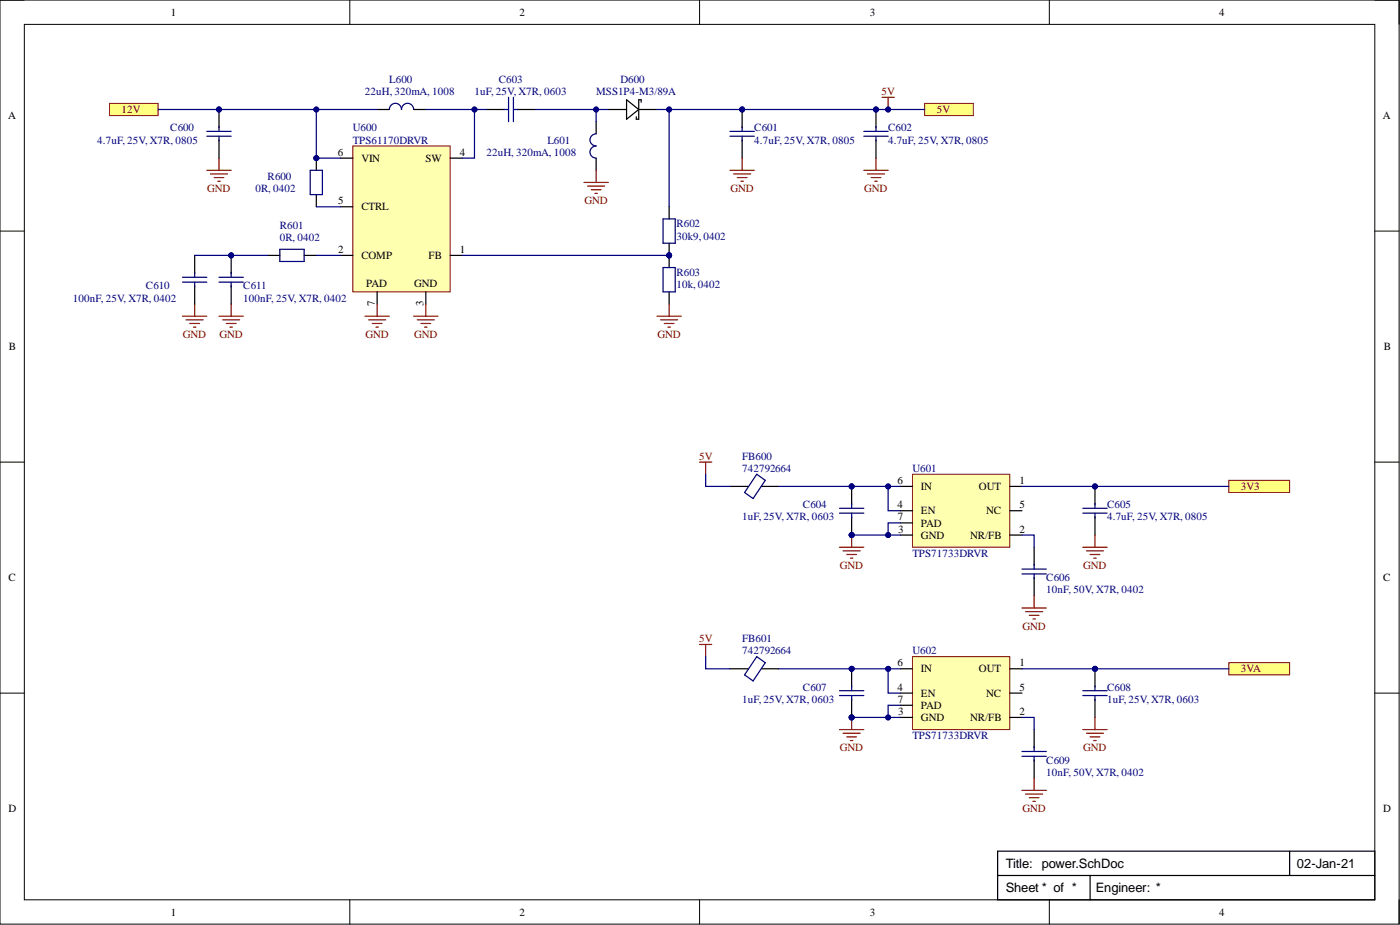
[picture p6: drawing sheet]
<svg xmlns="http://www.w3.org/2000/svg" width="292mm" height="193mm" viewBox="0 0 292 193" stroke-linecap="round" stroke-linejoin="round" font-family="sans-serif">
<defs><g id="words">
<g font-size="2.7">
<text x="209.8" y="181">Title: power.SchDoc</text>
<text x="270.6" y="181">02-Jan-21</text>
<text x="209.8" y="186">Sheet * of *</text>
<text x="228.6" y="186">Engineer: *</text>
</g>
<g font-size="2.3">
<text x="35.6" y="3.3">1</text>
<text x="108.4" y="3.3">2</text>
<text x="181.5" y="3.3">3</text>
<text x="254.3" y="3.3">4</text>
<text x="1.7" y="24.9">A</text>
<text x="288.5" y="24.9">A</text>
<text x="70.5" y="32.5">6</text>
<text x="75.4" y="33.7">VIN</text>
<text x="88.8" y="33.7">SW</text>
<text x="96" y="32.5">4</text>
<text x="70.6" y="42.6">5</text>
<text x="75.4" y="43.9">CTRL</text>
<text x="70.6" y="52.8">2</text>
<text x="96" y="52.8">1</text>
<text x="75.4" y="54">COMP</text>
<text x="76.4" y="59.9">PAD</text>
<text x="86.4" y="59.9">GND</text>
<text x="89.4" y="54">FB</text>
<text x="78.2" y="63.9" transform="rotate(-90 78.2 63.9)">7</text>
<text x="88.3" y="63.8" transform="rotate(-90 88.3 63.8)">3</text>
<text x="1.9" y="73.1">B</text>
<text x="288.7" y="73.1">B</text>
<text x="187.3" y="101">6</text>
<text x="212.7" y="101">1</text>
<text x="187.3" y="106">4</text>
<text x="192.2" y="107.3">EN</text>
<text x="192.2" y="102.2">IN</text>
<text x="204.3" y="102.2">OUT</text>
<text x="205.8" y="107.3">NC</text>
<text x="212.7" y="106">5</text>
<text x="187.3" y="108.6">7</text>
<text x="187.4" y="111.1">3</text>
<text x="192.2" y="112.4">GND</text>
<text x="192.2" y="109.8">PAD</text>
<text x="202.4" y="112.4">NR/FB</text>
<text x="212.7" y="111.1">2</text>
<text x="1.8" y="121.3">C</text>
<text x="288.6" y="121.3">C</text>
<text x="187.3" y="139">6</text>
<text x="192.2" y="140.3">IN</text>
<text x="204.3" y="140.3">OUT</text>
<text x="212.7" y="139">1</text>
<text x="187.3" y="144.1">4</text>
<text x="187.3" y="146.6">7</text>
<text x="187.4" y="149.2">3</text>
<text x="192.2" y="145.4">EN</text>
<text x="192.2" y="147.9">PAD</text>
<text x="205.8" y="145.4">NC</text>
<text x="212.7" y="149.2">2</text>
<text x="212.7" y="144.1">5</text>
<text x="192.2" y="150.4">GND</text>
<text x="202.4" y="150.4">NR/FB</text>
<text x="1.8" y="169.5">D</text>
<text x="288.6" y="169.5">D</text>
<text x="35.6" y="191">1</text>
<text x="108.4" y="191">2</text>
<text x="181.5" y="191">3</text>
<text x="254.3" y="191">4</text>
</g>
<g font-size="2.3" fill="#000080">
<text x="81.2" y="17.3">L600</text>
<text x="104.1" y="17.3">C603</text>
<text x="129.5" y="17.3">D600</text>
<text x="76.2" y="19.8">22uH, 320mA, 1008</text>
<text x="99" y="19.8">1uF, 25V, X7R, 0603</text>
<text x="124.4" y="19.8">MSS1P4-M3/89A</text>
<text x="20.3" y="29.9">4.7uF, 25V, X7R, 0805</text>
<text x="35.5" y="27.4">C600</text>
<text x="73.6" y="27.4">U600</text>
<text x="73.6" y="29.9">TPS61170DRVR</text>
<text x="114.2" y="29.9">L601</text>
<text x="157.4" y="27.4">C601</text>
<text x="157.4" y="29.9">4.7uF, 25V, X7R, 0805</text>
<text x="185.3" y="27.4">C602</text>
<text x="185.3" y="29.9">4.7uF, 25V, X7R, 0805</text>
<text x="101.5" y="32.5">22uH, 320mA, 1008</text>
<text x="53.3" y="40.1">0R, 0402</text>
<text x="55.8" y="37.6">R600</text>
<text x="58.4" y="47.7">R601</text>
<text x="141.1" y="47.4">R602</text>
<text x="58.4" y="50.2">0R, 0402</text>
<text x="141.1" y="50">30k9, 0402</text>
<text x="141.1" y="57.6">R603</text>
<text x="15.2" y="62.9">100nF, 25V, X7R, 0402</text>
<text x="30.5" y="60.4">C610</text>
<text x="50.8" y="60.4">C611</text>
<text x="50.8" y="62.9">100nF, 25V, X7R, 0402</text>
<text x="141.1" y="60.1">10k, 0402</text>
<text x="154.8" y="95.9">FB600</text>
<text x="154.8" y="98.4">742792664</text>
<text x="190.4" y="98.4">U601</text>
<text x="167.5" y="106">C604</text>
<text x="231" y="106">C605</text>
<text x="154.8" y="108.6">1uF, 25V, X7R, 0603</text>
<text x="231" y="108.6">4.7uF, 25V, X7R, 0805</text>
<text x="190.4" y="116.2">TPS71733DRVR</text>
<text x="218.3" y="121.3">C606</text>
<text x="218.3" y="123.8">10nF, 50V, X7R, 0402</text>
<text x="154.8" y="133.9">FB601</text>
<text x="154.8" y="136.5">742792664</text>
<text x="190.4" y="136.5">U602</text>
<text x="154.8" y="146.6">1uF, 25V, X7R, 0603</text>
<text x="167.5" y="144.1">C607</text>
<text x="231" y="144.1">C608</text>
<text x="231" y="146.6">1uF, 25V, X7R, 0603</text>
<text x="190.4" y="154.2">TPS71733DRVR</text>
<text x="218.3" y="159.3">C609</text>
<text x="218.3" y="161.8">10nF, 50V, X7R, 0402</text>
</g>
<g font-size="2.3" fill="#800000">
<text x="25.4" y="23.6">12V</text>
<text x="184" y="19.8">5V</text>
<text x="195.5" y="23.6">5V</text>
<text x="43.2" y="40.1">GND</text>
<text x="152.4" y="40.1">GND</text>
<text x="180.3" y="40.1">GND</text>
<text x="121.9" y="42.6">GND</text>
<text x="38.2" y="70.5">GND</text>
<text x="45.8" y="70.5">GND</text>
<text x="76.2" y="70.5">GND</text>
<text x="86.4" y="70.5">GND</text>
<text x="137.2" y="70.5">GND</text>
<text x="145.9" y="95.9">5V</text>
<text x="258.9" y="102.2">3V3</text>
<text x="175.2" y="118.7">GND</text>
<text x="226" y="118.7">GND</text>
<text x="213.3" y="131.4">GND</text>
<text x="145.9" y="133.9">5V</text>
<text x="258.9" y="140.3">3VA</text>
<text x="175.2" y="156.8">GND</text>
<text x="226" y="156.8">GND</text>
<text x="213.3" y="169.5">GND</text>
</g>
</g></defs>
<g fill="none" stroke="#000" stroke-width=".21">
<path d="M0 0h291.9v192.8h-291.9zM0 0h5.1M5.1 5.1h281.7v182.6h-281.7zM73 0v5.1M146 0v5.1M218.9 0v5.1M286.8 0h5.1v5.1M0 48.2h5.1M286.8 48.2h5.1M0 96.4h5.1M286.8 96.4h5.1M0 144.6h5.1"/>
<path d="M286.8 144.6h5.1M73 187.7v5.1M146 187.7v5.1M218.9 187.7v5.1M291.9 187.7v5.1"/>
</g>
<path d="M208.2 177.6h78.6v10.1h-78.6zM269.1 177.6v5M208.2 182.6h78.6M227.4 182.6v5.1" fill="none" stroke="#000" stroke-width=".25"/>
<path d="M190.4 98.9h20.3v15.3h-20.3z" fill-rule="evenodd" fill="#ffffb0"/>
<path d="M190.4 98.9h20.3v15.3h-20.3z" fill="none" stroke="#800000" stroke-width=".21"/>
<path d="M187.8 101.5h2.6M187.8 111.6h2.6M187.8 106.5h2.6M187.8 109.1h2.6M210.7 101.5h2.5M210.7 111.6h2.5M210.7 106.5h2.5M215.8 114.2v3.8M215.8 120.5v3.8" fill="none" stroke="#000" stroke-width=".25"/>
<path d="M213.2 118.7h5.1M213.2 119.7h5.1M215.8 117.7v1M215.8 119.7v1.1" fill="none" stroke="#006" stroke-width=".25"/>
<circle cx="228.5" cy="101.5" r=".51" fill="#000080"/>
<circle cx="228.5" cy="101.5" r=".51" fill="none" stroke="#000080" stroke-width=".21"/>
<path d="M228.5 101.5v3.8" fill="none" stroke="#000" stroke-width=".25"/>
<circle cx="228.5" cy="101.5" r=".51" fill="#000080"/>
<circle cx="228.5" cy="101.5" r=".51" fill="none" stroke="#000080" stroke-width=".21"/>
<path d="M228.5 107.8v3.8" fill="none" stroke="#000" stroke-width=".25"/>
<path d="M225.9 106h5.1M225.9 107.1h5.1M228.5 105v1M228.5 107.1v1" fill="none" stroke="#006" stroke-width=".25"/>
<g fill="none" stroke="#800000" stroke-width=".25">
<path d="M175.2 114.2h5M175.9 114.9h3.6M176.7 115.7h2M177.4 116.4h.5M177.7 111.6v2.6M225.9 114.2h5.1M226.7 114.9h3.5M227.4 115.7h2.1M228.2 116.4h.5M228.5 111.6v2.6M213.2 126.8h5.1M214 127.6h3.5"/>
<path d="M214.8 128.4h2M215.5 129.1h.5M215.8 124.3v2.5"/>
</g>
<circle cx="177.7" cy="111.6" r=".51" fill="#000080"/>
<circle cx="177.7" cy="111.6" r=".51" fill="none" stroke="#000080" stroke-width=".21"/>
<path d="M256.4 100.2h12.7v2.5h-12.7z" fill-rule="evenodd" fill="#ffff80"/>
<path d="M256.4 100.2h12.7v2.5h-12.7z" fill="none" stroke="#800000" stroke-width=".21"/>
<path d="M152.3 101.5h3.8M158.9 101.5h3.6" fill="none" stroke="#000" stroke-width=".25"/>
<path d="M157.9 98.9l1.8 1.3-2.6 3.8-1.7-1.3z" fill="none" stroke="#006" stroke-width=".25"/>
<circle cx="228.5" cy="139.5" r=".51" fill="#000080"/>
<circle cx="228.5" cy="139.5" r=".51" fill="none" stroke="#000080" stroke-width=".21"/>
<path d="M228.5 139.5v3.8" fill="none" stroke="#000" stroke-width=".25"/>
<circle cx="228.5" cy="139.5" r=".51" fill="#000080"/>
<circle cx="228.5" cy="139.5" r=".51" fill="none" stroke="#000080" stroke-width=".21"/>
<path d="M228.5 145.9v3.8" fill="none" stroke="#000" stroke-width=".25"/>
<path d="M225.9 144.1h5.1M225.9 145.1h5.1M228.5 143.1v1M228.5 145.1v1" fill="none" stroke="#006" stroke-width=".25"/>
<path d="M146 96.4h2.5M147.2 96.4v2.5" fill="none" stroke="#800000" stroke-width=".25"/>
<circle cx="177.7" cy="101.5" r=".51" fill="#000080"/>
<circle cx="177.7" cy="101.5" r=".51" fill="none" stroke="#000080" stroke-width=".21"/>
<circle cx="177.7" cy="111.6" r=".51" fill="#000080"/>
<circle cx="177.7" cy="111.6" r=".51" fill="none" stroke="#000080" stroke-width=".21"/>
<path d="M177.7 101.5v3.8" fill="none" stroke="#000" stroke-width=".25"/>
<circle cx="177.7" cy="101.5" r=".51" fill="#000080"/>
<circle cx="177.7" cy="101.5" r=".51" fill="none" stroke="#000080" stroke-width=".21"/>
<path d="M177.7 107.8v3.8" fill="none" stroke="#000" stroke-width=".25"/>
<circle cx="177.7" cy="111.6" r=".51" fill="#000080"/>
<circle cx="177.7" cy="111.6" r=".51" fill="none" stroke="#000080" stroke-width=".21"/>
<path d="M175.2 106h5M175.2 107.1h5M177.7 105v1M177.7 107.1v1" fill="none" stroke="#006" stroke-width=".25"/>
<path d="M190.4 137h20.3v15.2h-20.3z" fill-rule="evenodd" fill="#ffffb0"/>
<path d="M190.4 137h20.3v15.2h-20.3z" fill="none" stroke="#800000" stroke-width=".21"/>
<path d="M187.8 139.5h2.6M210.7 139.5h2.5M187.8 149.7h2.6M187.8 144.6h2.6M187.8 147.1h2.6M210.7 149.7h2.5M210.7 144.6h2.5M215.8 152.2v3.8M215.8 158.5v3.8" fill="none" stroke="#000" stroke-width=".25"/>
<path d="M213.2 156.8h5.1M213.2 157.8h5.1M215.8 155.8v1M215.8 157.8v1" fill="none" stroke="#006" stroke-width=".25"/>
<g fill="none" stroke="#800000" stroke-width=".25">
<path d="M175.2 152.2h5M175.9 153h3.6M176.7 153.7h2M177.4 154.5h.5M177.7 149.7v2.5M225.9 152.2h5.1M226.7 153h3.5M227.4 153.7h2.1M228.2 154.5h.5M228.5 149.7v2.5M213.2 164.9h5.1M214 165.6h3.5"/>
<path d="M214.8 166.4h2M215.5 167.2h.5M215.8 162.3v2.6"/>
</g>
<circle cx="177.7" cy="149.7" r=".51" fill="#000080"/>
<circle cx="177.7" cy="149.7" r=".51" fill="none" stroke="#000080" stroke-width=".21"/>
<path d="M256.4 138.3h12.7v2.5h-12.7z" fill-rule="evenodd" fill="#ffff80"/>
<path d="M256.4 138.3h12.7v2.5h-12.7z" fill="none" stroke="#800000" stroke-width=".21"/>
<path d="M152.3 139.5h3.8M158.9 139.5h3.6" fill="none" stroke="#000" stroke-width=".25"/>
<path d="M157.9 137l1.8 1.3-2.6 3.8-1.7-1.3z" fill="none" stroke="#006" stroke-width=".25"/>
<path d="M146 134.4h2.5M147.2 134.4v2.6" fill="none" stroke="#800000" stroke-width=".25"/>
<circle cx="177.7" cy="139.5" r=".51" fill="#000080"/>
<circle cx="177.7" cy="139.5" r=".51" fill="none" stroke="#000080" stroke-width=".21"/>
<circle cx="177.7" cy="149.7" r=".51" fill="#000080"/>
<circle cx="177.7" cy="149.7" r=".51" fill="none" stroke="#000080" stroke-width=".21"/>
<path d="M177.7 139.5v3.8" fill="none" stroke="#000" stroke-width=".25"/>
<circle cx="177.7" cy="139.5" r=".51" fill="#000080"/>
<circle cx="177.7" cy="139.5" r=".51" fill="none" stroke="#000080" stroke-width=".21"/>
<path d="M177.7 145.9v3.8" fill="none" stroke="#000" stroke-width=".25"/>
<circle cx="177.7" cy="149.7" r=".51" fill="#000080"/>
<circle cx="177.7" cy="149.7" r=".51" fill="none" stroke="#000080" stroke-width=".21"/>
<path d="M175.2 144.1h5M175.2 145.1h5M177.7 143.1v1M177.7 145.1v1" fill="none" stroke="#006" stroke-width=".25"/>
<circle cx="154.8" cy="22.8" r=".51" fill="#000080"/>
<circle cx="154.8" cy="22.8" r=".51" fill="none" stroke="#000080" stroke-width=".21"/>
<path d="M154.8 22.8v3.8" fill="none" stroke="#000" stroke-width=".25"/>
<circle cx="154.8" cy="22.8" r=".51" fill="#000080"/>
<circle cx="154.8" cy="22.8" r=".51" fill="none" stroke="#000080" stroke-width=".21"/>
<path d="M154.8 29.2v3.8" fill="none" stroke="#000" stroke-width=".25"/>
<path d="M152.3 27.4h5.1M152.3 28.4h5.1M154.8 26.4v1M154.8 28.4v1" fill="none" stroke="#006" stroke-width=".25"/>
<circle cx="45.7" cy="22.8" r=".51" fill="#000080"/>
<circle cx="45.7" cy="22.8" r=".51" fill="none" stroke="#000080" stroke-width=".21"/>
<path d="M45.7 22.8v3.8" fill="none" stroke="#000" stroke-width=".25"/>
<circle cx="45.7" cy="22.8" r=".51" fill="#000080"/>
<circle cx="45.7" cy="22.8" r=".51" fill="none" stroke="#000080" stroke-width=".21"/>
<path d="M45.7 29.2v3.8" fill="none" stroke="#000" stroke-width=".25"/>
<path d="M43.2 27.4h5M43.2 28.4h5M45.7 26.4v1M45.7 28.4v1" fill="none" stroke="#006" stroke-width=".25"/>
<path d="M43.2 35.5h5M43.9 36.3h3.6M44.7 37h2M45.4 37.8h.5M45.7 33v2.5M152.3 35.5h5.1M153.1 36.3h3.5M153.8 37h2.1M154.6 37.8h.5M154.8 33v2.5" fill="none" stroke="#800000" stroke-width=".25"/>
<circle cx="182.8" cy="22.8" r=".51" fill="#000080"/>
<circle cx="182.8" cy="22.8" r=".51" fill="none" stroke="#000080" stroke-width=".21"/>
<path d="M182.8 22.8v3.8" fill="none" stroke="#000" stroke-width=".25"/>
<circle cx="182.8" cy="22.8" r=".51" fill="#000080"/>
<circle cx="182.8" cy="22.8" r=".51" fill="none" stroke="#000080" stroke-width=".21"/>
<path d="M182.8 29.2v3.8" fill="none" stroke="#000" stroke-width=".25"/>
<path d="M180.2 27.4h5.1M180.2 28.4h5.1M182.8 26.4v1M182.8 28.4v1" fill="none" stroke="#006" stroke-width=".25"/>
<path d="M180.2 35.5h5.1M181 36.3h3.5M181.8 37h2M182.5 37.8h.5M182.8 33v2.5" fill="none" stroke="#800000" stroke-width=".25"/>
<path d="M192.9 21.6h10.2v2.5h-10.2z" fill-rule="evenodd" fill="#ffff80"/>
<path d="M192.9 21.6h10.2v2.5h-10.2z" fill="none" stroke="#800000" stroke-width=".21"/>
<path d="M184 20.3h2.6M185.3 20.3v2.5" fill="none" stroke="#800000" stroke-width=".25"/>
<circle cx="185.3" cy="22.8" r=".51" fill="#000080"/>
<circle cx="185.3" cy="22.8" r=".51" fill="none" stroke="#000080" stroke-width=".21"/>
<path d="M22.8 21.6h10.2v2.5h-10.2z" fill-rule="evenodd" fill="#ffff80"/>
<path d="M22.8 21.6h10.2v2.5h-10.2z" fill="none" stroke="#800000" stroke-width=".21"/>
<path d="M73.6 30.5h20.3v30.4h-20.3z" fill-rule="evenodd" fill="#ffffb0"/>
<path d="M73.6 30.5h20.3v30.4h-20.3z" fill="none" stroke="#800000" stroke-width=".21"/>
<g fill="none" stroke="#000" stroke-width=".25">
<path d="M71.1 33h2.5M78.7 22.8h2.5M86.3 22.8h2.5M93.9 33h2.6M101.5 22.8h3.8M107.9 22.8h3.8M124.4 25.4v2.5M124.4 33v2.5M71.1 53.3h2.5M71.1 43.1h2.5M93.9 53.3h2.6M78.7 60.9v2.5"/>
<path d="M88.8 60.9v2.5"/>
</g>
<path d="M81.2 22.8a1.27 1.27 0 0 1 1.3-1.2 1.27 1.27 0 0 1 1.3 1.2 1.27 1.27 0 0 1 1.2-1.2 1.27 1.27 0 0 1 1.3 1.2M105.1 22.8h1M106.1 20.3v5.1M107.1 20.3v5.1M107.1 22.8h1M124.4 27.9a1.27 1.27 0 0 0-1.3 1.3 1.27 1.27 0 0 0 1.3 1.3 1.27 1.27 0 0 0-1.3 1.2 1.27 1.27 0 0 0 1.3 1.3" fill="none" stroke="#006" stroke-width=".25"/>
<g fill="none" stroke="#800000" stroke-width=".25">
<path d="M38.1 66h5.1M38.8 66.7h3.6M39.6 67.5h2M40.4 68.2h.5M40.6 63.4v2.6M45.7 66h5.1M46.5 66.7h3.5M47.2 67.5h2M48 68.2h.5M48.2 63.4v2.6M76.2 66h5M76.9 66.7h3.6"/>
<path d="M77.7 67.5h2M78.4 68.2h.5M78.7 63.4v2.6M86.3 66h5.1M87.1 66.7h3.5M87.8 67.5h2.1M88.6 68.2h.5M88.8 63.4v2.6"/>
</g>
<circle cx="66" cy="33" r=".51" fill="#000080"/>
<circle cx="66" cy="33" r=".51" fill="none" stroke="#000080" stroke-width=".21"/>
<path d="M66 33v2.5M66 40.6v2.5" fill="none" stroke="#000" stroke-width=".25"/>
<circle cx="66" cy="33" r=".51" fill="#000080"/>
<circle cx="66" cy="33" r=".51" fill="none" stroke="#000080" stroke-width=".21"/>
<path d="M64.7 35.5h2.6v5.1h-2.6zM58.4 52h5.1v2.5h-5.1z" fill="none" stroke="#006" stroke-width=".25"/>
<path d="M126.9 22.8h3.8M130.7 20.8l2.6 2-2.6 2.1zM133.3 22.8h3.8M133.8 21.3v-.5h-.5v4.1h-.5v-.5M55.8 53.3h2.6M63.5 53.3h2.5" fill="none" stroke="#000" stroke-width=".25"/>
<path d="M121.8 38.1h5.1M122.6 38.8h3.6M123.4 39.6h2M124.4 35.5v2.6M124.1 40.3h.5" fill="none" stroke="#800000" stroke-width=".25"/>
<circle cx="139.6" cy="53.3" r=".51" fill="#000080"/>
<circle cx="139.6" cy="53.3" r=".51" fill="none" stroke="#000080" stroke-width=".21"/>
<path d="M139.6 53.3v2.5" fill="none" stroke="#000" stroke-width=".25"/>
<circle cx="139.6" cy="53.3" r=".51" fill="#000080"/>
<circle cx="139.6" cy="53.3" r=".51" fill="none" stroke="#000080" stroke-width=".21"/>
<path d="M139.6 60.9v2.5" fill="none" stroke="#000" stroke-width=".25"/>
<path d="M138.3 55.8h2.6v5.1h-2.6z" fill="none" stroke="#006" stroke-width=".25"/>
<circle cx="139.6" cy="53.3" r=".51" fill="#000080"/>
<circle cx="139.6" cy="53.3" r=".51" fill="none" stroke="#000080" stroke-width=".21"/>
<path d="M139.6 43.1v2.6M139.6 50.7v2.6" fill="none" stroke="#000" stroke-width=".25"/>
<circle cx="139.6" cy="53.3" r=".51" fill="#000080"/>
<circle cx="139.6" cy="53.3" r=".51" fill="none" stroke="#000080" stroke-width=".21"/>
<path d="M38.1 58.9h5.1M38.1 57.8h5.1M40.6 56.8v1M40.6 58.9v1M138.3 45.7h2.6v5h-2.6z" fill="none" stroke="#006" stroke-width=".25"/>
<path d="M137.1 66h5.1M137.8 66.7h3.6M138.6 67.5h2M139.4 68.2h.5M139.6 63.4v2.6" fill="none" stroke="#800000" stroke-width=".25"/>
<path d="M40.6 53.3v3.8M40.6 59.6v3.8" fill="none" stroke="#000" stroke-width=".25"/>
<circle cx="48.2" cy="53.3" r=".51" fill="#000080"/>
<circle cx="48.2" cy="53.3" r=".51" fill="none" stroke="#000080" stroke-width=".21"/>
<path d="M48.2 53.3v3.8M48.2 59.6v3.8" fill="none" stroke="#000" stroke-width=".25"/>
<circle cx="48.2" cy="53.3" r=".51" fill="#000080"/>
<circle cx="48.2" cy="53.3" r=".51" fill="none" stroke="#000080" stroke-width=".21"/>
<path d="M45.7 58.9h5.1M45.7 57.8h5.1M48.2 56.8v1M48.2 58.9v1" fill="none" stroke="#006" stroke-width=".25"/>
<path d="M213.2 101.5h43.2" fill="none" stroke="#000080" stroke-width=".25"/>
<circle cx="228.5" cy="101.5" r=".51" fill="#000080"/>
<circle cx="228.5" cy="101.5" r=".51" fill="none" stroke="#000080" stroke-width=".21"/>
<path d="M33 22.8h33" fill="none" stroke="#000080" stroke-width=".25"/>
<circle cx="66" cy="22.8" r=".51" fill="#000080"/>
<circle cx="66" cy="22.8" r=".51" fill="none" stroke="#000080" stroke-width=".21"/>
<circle cx="45.7" cy="22.8" r=".51" fill="#000080"/>
<circle cx="45.7" cy="22.8" r=".51" fill="none" stroke="#000080" stroke-width=".21"/>
<path d="M40.6 53.3h15.2" fill="none" stroke="#000080" stroke-width=".25"/>
<circle cx="48.2" cy="53.3" r=".51" fill="#000080"/>
<circle cx="48.2" cy="53.3" r=".51" fill="none" stroke="#000080" stroke-width=".21"/>
<path d="M78.7 22.8h-12.7v10.2h5.1M66 53.3h5.1M66 43.1h5.1" fill="none" stroke="#000080" stroke-width=".25"/>
<circle cx="66" cy="33" r=".51" fill="#000080"/>
<circle cx="66" cy="33" r=".51" fill="none" stroke="#000080" stroke-width=".21"/>
<circle cx="66" cy="22.8" r=".51" fill="#000080"/>
<circle cx="66" cy="22.8" r=".51" fill="none" stroke="#000080" stroke-width=".21"/>
<path d="M88.8 22.8h12.7" fill="none" stroke="#000080" stroke-width=".25"/>
<circle cx="99" cy="22.8" r=".51" fill="#000080"/>
<circle cx="99" cy="22.8" r=".51" fill="none" stroke="#000080" stroke-width=".21"/>
<path d="M96.5 53.3h43.1" fill="none" stroke="#000080" stroke-width=".25"/>
<circle cx="139.6" cy="53.3" r=".51" fill="#000080"/>
<circle cx="139.6" cy="53.3" r=".51" fill="none" stroke="#000080" stroke-width=".21"/>
<path d="M99 22.8v10.2h-2.5" fill="none" stroke="#000080" stroke-width=".25"/>
<circle cx="99" cy="22.8" r=".51" fill="#000080"/>
<circle cx="99" cy="22.8" r=".51" fill="none" stroke="#000080" stroke-width=".21"/>
<path d="M111.7 22.8h12.7v2.6" fill="none" stroke="#000080" stroke-width=".25"/>
<circle cx="124.4" cy="22.8" r=".51" fill="#000080"/>
<circle cx="124.4" cy="22.8" r=".51" fill="none" stroke="#000080" stroke-width=".21"/>
<path d="M124.4 22.8h2.5" fill="none" stroke="#000080" stroke-width=".25"/>
<circle cx="124.4" cy="22.8" r=".51" fill="#000080"/>
<circle cx="124.4" cy="22.8" r=".51" fill="none" stroke="#000080" stroke-width=".21"/>
<path d="M137.1 22.8h55.8" fill="none" stroke="#000080" stroke-width=".25"/>
<circle cx="185.3" cy="22.8" r=".51" fill="#000080"/>
<circle cx="185.3" cy="22.8" r=".51" fill="none" stroke="#000080" stroke-width=".21"/>
<circle cx="182.8" cy="22.8" r=".51" fill="#000080"/>
<circle cx="182.8" cy="22.8" r=".51" fill="none" stroke="#000080" stroke-width=".21"/>
<circle cx="154.8" cy="22.8" r=".51" fill="#000080"/>
<circle cx="154.8" cy="22.8" r=".51" fill="none" stroke="#000080" stroke-width=".21"/>
<circle cx="139.6" cy="22.8" r=".51" fill="#000080"/>
<circle cx="139.6" cy="22.8" r=".51" fill="none" stroke="#000080" stroke-width=".21"/>
<path d="M147.2 98.9v2.6h5.1M147.2 137v2.5h5.1M162.5 139.5h22.8" fill="none" stroke="#000080" stroke-width=".25"/>
<circle cx="177.7" cy="139.5" r=".51" fill="#000080"/>
<circle cx="177.7" cy="139.5" r=".51" fill="none" stroke="#000080" stroke-width=".21"/>
<circle cx="185.3" cy="139.5" r=".51" fill="#000080"/>
<circle cx="185.3" cy="139.5" r=".51" fill="none" stroke="#000080" stroke-width=".21"/>
<path d="M162.5 101.5h22.8" fill="none" stroke="#000080" stroke-width=".25"/>
<circle cx="177.7" cy="101.5" r=".51" fill="#000080"/>
<circle cx="177.7" cy="101.5" r=".51" fill="none" stroke="#000080" stroke-width=".21"/>
<circle cx="185.3" cy="101.5" r=".51" fill="#000080"/>
<circle cx="185.3" cy="101.5" r=".51" fill="none" stroke="#000080" stroke-width=".21"/>
<path d="M177.7 149.7h7.6" fill="none" stroke="#000080" stroke-width=".25"/>
<circle cx="185.3" cy="149.7" r=".51" fill="#000080"/>
<circle cx="185.3" cy="149.7" r=".51" fill="none" stroke="#000080" stroke-width=".21"/>
<circle cx="177.7" cy="149.7" r=".51" fill="#000080"/>
<circle cx="177.7" cy="149.7" r=".51" fill="none" stroke="#000080" stroke-width=".21"/>
<path d="M177.7 111.6h7.6" fill="none" stroke="#000080" stroke-width=".25"/>
<circle cx="185.3" cy="111.6" r=".51" fill="#000080"/>
<circle cx="185.3" cy="111.6" r=".51" fill="none" stroke="#000080" stroke-width=".21"/>
<circle cx="177.7" cy="111.6" r=".51" fill="#000080"/>
<circle cx="177.7" cy="111.6" r=".51" fill="none" stroke="#000080" stroke-width=".21"/>
<path d="M187.8 147.1h-2.5v2.6h2.5" fill="none" stroke="#000080" stroke-width=".25"/>
<circle cx="185.3" cy="149.7" r=".51" fill="#000080"/>
<circle cx="185.3" cy="149.7" r=".51" fill="none" stroke="#000080" stroke-width=".21"/>
<path d="M187.8 139.5h-2.5v5.1h2.5" fill="none" stroke="#000080" stroke-width=".25"/>
<circle cx="185.3" cy="139.5" r=".51" fill="#000080"/>
<circle cx="185.3" cy="139.5" r=".51" fill="none" stroke="#000080" stroke-width=".21"/>
<path d="M187.8 109.1h-2.5v2.5h2.5" fill="none" stroke="#000080" stroke-width=".25"/>
<circle cx="185.3" cy="111.6" r=".51" fill="#000080"/>
<circle cx="185.3" cy="111.6" r=".51" fill="none" stroke="#000080" stroke-width=".21"/>
<path d="M187.8 101.5h-2.5v5h2.5" fill="none" stroke="#000080" stroke-width=".25"/>
<circle cx="185.3" cy="101.5" r=".51" fill="#000080"/>
<circle cx="185.3" cy="101.5" r=".51" fill="none" stroke="#000080" stroke-width=".21"/>
<path d="M213.2 139.5h43.2M213.2 149.7h2.6v2.5" fill="none" stroke="#000080" stroke-width=".25"/>
<circle cx="228.5" cy="139.5" r=".51" fill="#000080"/>
<circle cx="228.5" cy="139.5" r=".51" fill="none" stroke="#000080" stroke-width=".21"/>
<path d="M139.6 22.8v20.3M213.2 111.6h2.6v2.6" fill="none" stroke="#000080" stroke-width=".25"/>
<circle cx="139.6" cy="22.8" r=".51" fill="#000080"/>
<circle cx="139.6" cy="22.8" r=".51" fill="none" stroke="#000080" stroke-width=".21"/>
<use href="#words"/>
</svg>
